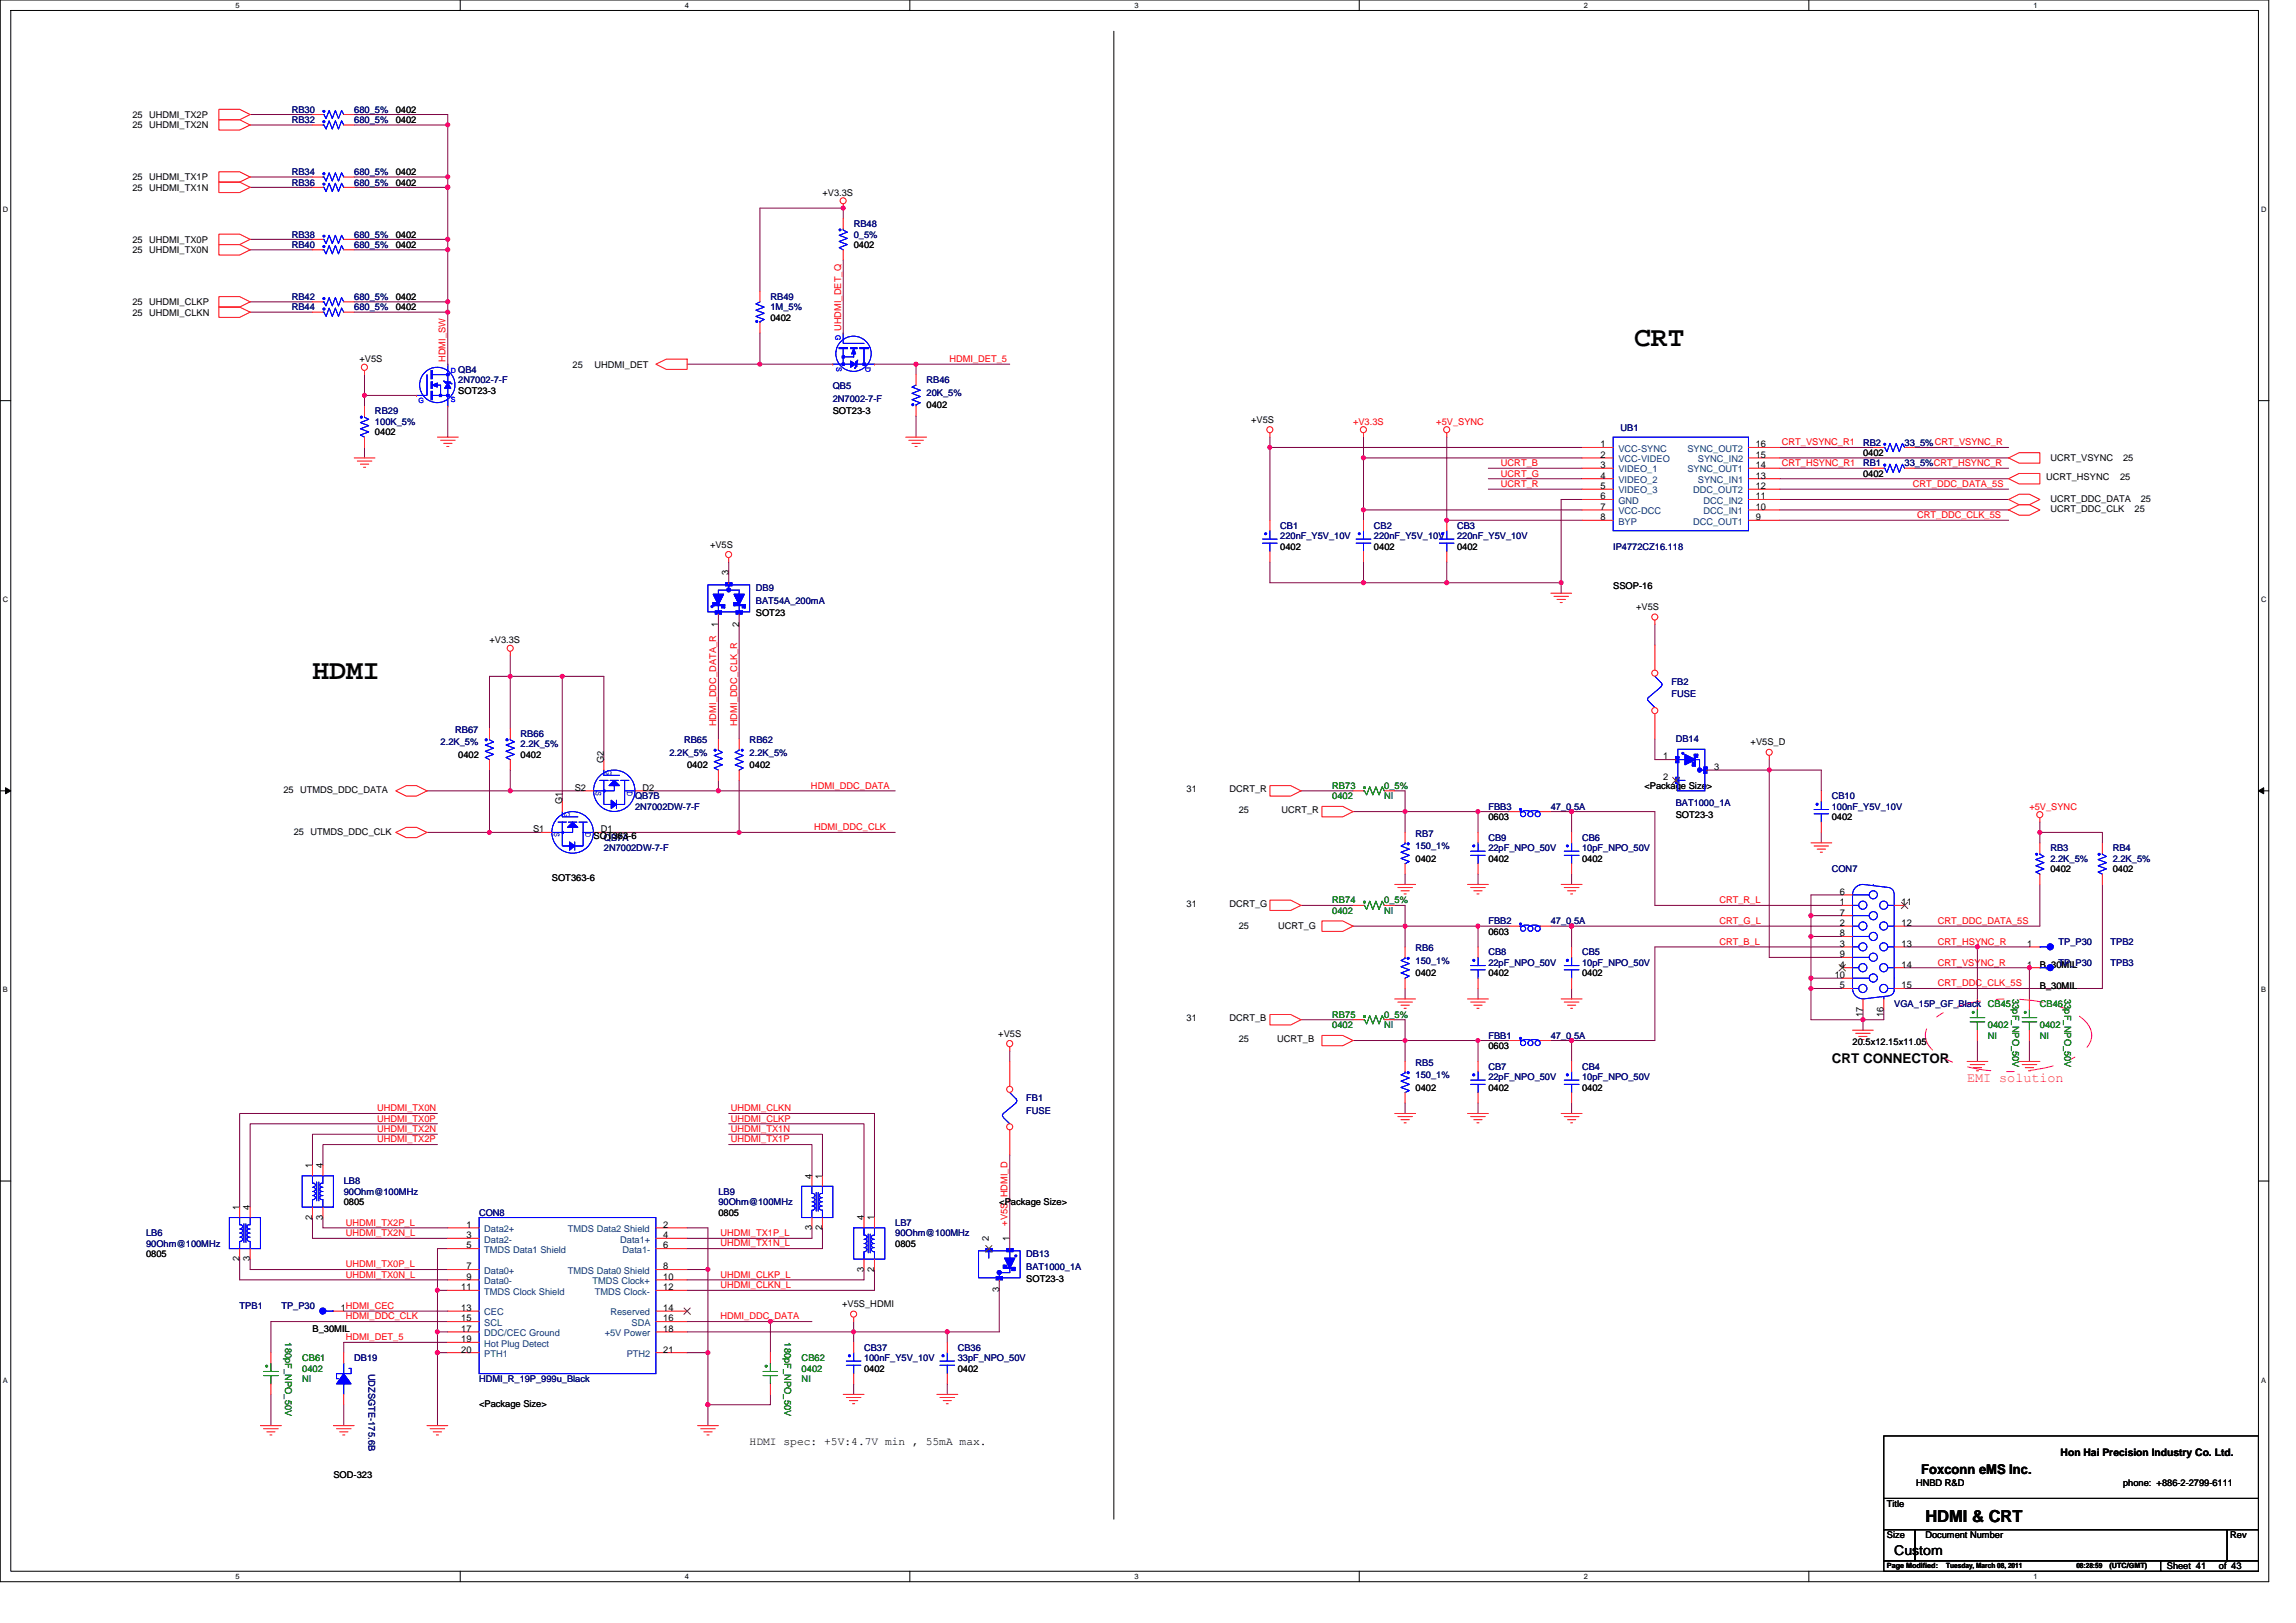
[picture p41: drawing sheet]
<svg xmlns="http://www.w3.org/2000/svg" width="297mm" height="210mm" viewBox="0 0 297 210" stroke-linecap="round" stroke-linejoin="round" font-family="sans-serif">
<defs><g id="words">
<g font-size="3.6">
<text x="211.4" y="44.8">CRT</text>
<text x="40.4" y="87.8">HDMI</text>
</g>
<text font-size="2.1" x="249.1" y="196.9">HDMI &amp; CRT</text>
<g font-size="1.7">
<text x="237" y="137.6">CRT CONNECTOR</text>
<text x="248.6" y="190.8">Foxconn eMS Inc.</text>
<text x="245.1" y="201.2">Custom</text>
</g>
<text font-size="1.7" fill="#ff0080" x="254.5" y="140">EMI solution</text>
<text font-size="1.5" x="97" y="186.9">HDMI spec: +5V:4.7V min , 55mA max.</text>
<text font-size="1.3" x="266.6" y="188.4">Hon Hai Precision Industry Co. Ltd.</text>
<g font-size="1.2">
<text x="17.1" y="15.2">25 UHDMI_TX2P</text>
<text x="17.1" y="16.6">25 UHDMI_TX2N</text>
<text x="51.2" y="14.6">0402</text>
<text x="51.2" y="15.9">0402</text>
<text x="17.1" y="23.3">25 UHDMI_TX1P</text>
<text x="51.2" y="22.6">0402</text>
<text x="17.1" y="24.7">25 UHDMI_TX1N</text>
<text x="51.2" y="24">0402</text>
<text x="106.4" y="25.3">+V3.3S</text>
<text x="17.1" y="31.4">25 UHDMI_TX0P</text>
<text x="17.1" y="32.7">25 UHDMI_TX0N</text>
<text x="51.2" y="32.1">0402</text>
<text x="51.2" y="30.7">0402</text>
<text x="110.4" y="32.1">0402</text>
<text x="17.1" y="39.5">25 UHDMI_CLKP</text>
<text x="17.1" y="40.8">25 UHDMI_CLKN</text>
<text x="51.2" y="38.8">0402</text>
<text x="51.2" y="40.2">0402</text>
<text x="99.7" y="41.5">0402</text>
<text x="46.5" y="46.9">+V5S</text>
<text x="74.1" y="47.6">25</text>
<text x="76.9" y="47.6">UHDMI_DET</text>
<text x="59.3" y="50.9">SOT23-3</text>
<text x="107.7" y="53.6">SOT23-3</text>
<text x="119.9" y="52.8">0402</text>
<text x="48.5" y="56.3">0402</text>
<text x="161.9" y="54.7">+V5S</text>
<text x="207.1" y="57.9">1</text>
<text x="207.1" y="59.2">2</text>
<text x="227.2" y="59.2">15</text>
<text x="227.2" y="57.9">16</text>
<text x="241" y="59">0402</text>
<text x="265.3" y="59.7">UCRT_VSYNC</text>
<text x="274.7" y="59.7">25</text>
<text x="207.1" y="60.6">3</text>
<text x="207.1" y="61.9">4</text>
<text x="207.1" y="63.3">5</text>
<text x="207.1" y="66">7</text>
<text x="207.1" y="64.6">6</text>
<text x="227.2" y="61.9">13</text>
<text x="227.2" y="60.6">14</text>
<text x="227.2" y="63.3">12</text>
<text x="227.2" y="66">10</text>
<text x="227.2" y="64.6">11</text>
<text x="241" y="61.7">0402</text>
<text x="264.7" y="62.1">UCRT_HSYNC</text>
<text x="265.3" y="64.9">UCRT_DDC_DATA</text>
<text x="274.3" y="62.1">25</text>
<text x="277" y="64.9">25</text>
<text x="91.9" y="70.8">+V5S</text>
<text x="165.6" y="71.1">0402</text>
<text x="177.8" y="71.1">0402</text>
<text x="188.5" y="71.1">0402</text>
<text x="207.1" y="67.3">8</text>
<text x="227.2" y="67.3">9</text>
<text x="265.3" y="66.3">UCRT_DDC_CLK</text>
<text x="276.2" y="66.3">25</text>
<text x="94.3" y="74.4" transform="rotate(-90 94.3 74.4)">3</text>
<text x="208.7" y="76.2">SSOP-16</text>
<text x="63.3" y="83.2">+V3.3S</text>
<text x="92.9" y="81.1" transform="rotate(-90 92.9 81.1)">1</text>
<text x="95.6" y="81.1" transform="rotate(-90 95.6 81.1)">2</text>
<text x="97.8" y="79.7">SOT23</text>
<text x="211.7" y="78.9">+V5S</text>
<text x="59.3" y="98">0402</text>
<text x="67.3" y="98">0402</text>
<text x="78.1" y="98.7" transform="rotate(-90 78.1 98.7)">G2</text>
<text x="88.9" y="99.4">0402</text>
<text x="97" y="99.4">0402</text>
<text x="215.2" y="98.3">1</text>
<text x="215.2" y="100.9">2</text>
<text x="221.8" y="99.6">3</text>
<text x="226.5" y="96.4">+V5S_D</text>
<text x="36.7" y="102.6">25 UTMDS_DDC_DATA</text>
<text x="38" y="108">25 UTMDS_DDC_CLK</text>
<text x="69" y="107.7">S1</text>
<text x="72.7" y="104.1" transform="rotate(-90 72.7 104.1)">G1</text>
<text x="74.4" y="102.3">S2</text>
<text x="77.7" y="107.7">D1</text>
<text x="83.1" y="102.3">D2</text>
<text x="153.5" y="102.5">31</text>
<text x="159" y="102.5">DCRT_R</text>
<text x="160.2" y="105.2">25</text>
<text x="165.8" y="105.2">UCRT_R</text>
<text x="192.5" y="106.1">0603</text>
<text x="212.7" y="102.1">&lt;Package Size&gt;</text>
<text x="216.8" y="105.8">SOT23-3</text>
<text x="237" y="106.1">0402</text>
<text x="71.4" y="113.9">SOT363-6</text>
<text x="76.8" y="108.5">SOT363-6</text>
<text x="183.1" y="111.5">0402</text>
<text x="192.5" y="111.5">0402</text>
<text x="204.7" y="111.5">0402</text>
<text x="265.3" y="112.8">0402</text>
<text x="273.3" y="112.8">0402</text>
<text x="153.5" y="117.3">31</text>
<text x="159" y="117.3">DCRT_G</text>
<text x="238" y="117.1">1</text>
<text x="238" y="115.8">6</text>
<text x="238" y="119.8">2</text>
<text x="238" y="118.4">7</text>
<text x="246" y="117.1">11</text>
<text x="246" y="119.8">12</text>
<text x="160.2" y="120.2">25</text>
<text x="165.4" y="120.2">UCRT_G</text>
<text x="192.5" y="120.9">0603</text>
<text x="238" y="122.5">3</text>
<text x="238" y="121.1">8</text>
<text x="238" y="125.2">4</text>
<text x="238" y="123.8">9</text>
<text x="246" y="122.5">13</text>
<text x="246" y="125.2">14</text>
<text x="262.3" y="122.5">1</text>
<text x="262.3" y="125.2">1</text>
<text x="263.9" y="125.2">B_30MIL</text>
<text x="183.1" y="126.3">0402</text>
<text x="192.5" y="126.3">0402</text>
<text x="204.7" y="126.3">0402</text>
<text x="237.4" y="126.5">10</text>
<text x="238" y="127.9">5</text>
<text x="241" y="131.6" transform="rotate(-90 241 131.6)">17</text>
<text x="243.7" y="131.6" transform="rotate(-90 243.7 131.6)">16</text>
<text x="246" y="127.9">15</text>
<text x="263.9" y="127.9">B_30MIL</text>
<text x="129.2" y="134.1">+V5S</text>
<text x="153.5" y="132.1">31</text>
<text x="159" y="132.1">DCRT_B</text>
<text x="160.2" y="134.8">25</text>
<text x="165.2" y="134.8">UCRT_B</text>
<text x="192.5" y="135.7">0603</text>
<text x="239.7" y="135.2">20.5x12.15x11.05</text>
<text x="183.1" y="141.1">0402</text>
<text x="192.5" y="141.1">0402</text>
<text x="204.7" y="141.1">0402</text>
<text x="40.4" y="151.2" transform="rotate(-90 40.4 151.2)">1</text>
<text x="41.8" y="151.2" transform="rotate(-90 41.8 151.2)">4</text>
<text x="44.5" y="155.9">0805</text>
<text x="105" y="152.5" transform="rotate(-90 105 152.5)">4</text>
<text x="106.4" y="152.5" transform="rotate(-90 106.4 152.5)">1</text>
<text x="129.3" y="155.9">&lt;Package Size&gt;</text>
<text x="31" y="156.6" transform="rotate(-90 31 156.6)">1</text>
<text x="32.3" y="156.6" transform="rotate(-90 32.3 156.6)">4</text>
<text x="40.4" y="157.8" transform="rotate(-90 40.4 157.8)">2</text>
<text x="41.8" y="157.8" transform="rotate(-90 41.8 157.8)">3</text>
<text x="60.3" y="158.8">1</text>
<text x="60.3" y="160.2">3</text>
<text x="60.3" y="161.5">5</text>
<text x="85.8" y="158.8">2</text>
<text x="85.8" y="161.5">6</text>
<text x="85.8" y="160.2">4</text>
<text x="92.9" y="157.3">0805</text>
<text x="105" y="159.2" transform="rotate(-90 105 159.2)">3</text>
<text x="106.4" y="159.2" transform="rotate(-90 106.4 159.2)">2</text>
<text x="111.8" y="157.9" transform="rotate(-90 111.8 157.9)">4</text>
<text x="113.1" y="157.9" transform="rotate(-90 113.1 157.9)">1</text>
<text x="115.8" y="161.3">0805</text>
<text x="127.9" y="160.6" transform="rotate(-90 127.9 160.6)">2</text>
<text x="130.6" y="160.6" transform="rotate(-90 130.6 160.6)">1</text>
<text x="18.9" y="162.6">0805</text>
<text x="31" y="163.2" transform="rotate(-90 31 163.2)">2</text>
<text x="32.3" y="163.2" transform="rotate(-90 32.3 163.2)">3</text>
<text x="59.7" y="166.9">11</text>
<text x="60.3" y="164.2">7</text>
<text x="60.3" y="165.6">9</text>
<text x="85.8" y="164.2">8</text>
<text x="85.8" y="166.9">12</text>
<text x="85.8" y="165.6">10</text>
<text x="111.8" y="164.5" transform="rotate(-90 111.8 164.5)">3</text>
<text x="113.1" y="164.5" transform="rotate(-90 113.1 164.5)">2</text>
<text x="129.3" y="167.2" transform="rotate(-90 129.3 167.2)">3</text>
<text x="132.8" y="165.9">SOT23-3</text>
<text x="40.4" y="172.3">B_30MIL</text>
<text x="44.1" y="169.6">1HDMI_CEC</text>
<text x="59.7" y="171">15</text>
<text x="59.7" y="173.7">19</text>
<text x="59.7" y="172.3">17</text>
<text x="59.7" y="169.6">13</text>
<text x="85.8" y="171">16</text>
<text x="85.8" y="169.6">14</text>
<text x="85.8" y="172.3">18</text>
<text x="109" y="169.1">+V5S_HDMI</text>
<text x="59.7" y="175">20</text>
<text x="85.8" y="175">21</text>
<text x="111.8" y="177.5">0402</text>
<text x="123.9" y="177.5">0402</text>
<text x="62" y="182">&lt;Package Size&gt;</text>
<text x="43.1" y="191.2">SOD-323</text>
<text x="244.1" y="195">Title</text>
<text x="247.9" y="192.3">HNBD R&amp;D</text>
<text x="274.7" y="192.3">phone: +886-2-2799-6111</text>
<text x="244.1" y="199">Size</text>
<text x="249.1" y="199">Document Number</text>
<text x="280.3" y="203">Sheet 41</text>
<text x="287.1" y="203">of 43</text>
<text x="288.5" y="199">Rev</text>
</g>
<g font-size="1.2" fill="#000080">
<text x="37.7" y="14.6">RB30</text>
<text x="37.7" y="15.9">RB32</text>
<text x="45.8" y="14.6">680_5%</text>
<text x="45.8" y="15.9">680_5%</text>
<text x="37.7" y="22.6">RB34</text>
<text x="45.8" y="22.6">680_5%</text>
<text x="37.7" y="24">RB36</text>
<text x="45.8" y="24">680_5%</text>
<text x="110.4" y="29.4">RB48</text>
<text x="37.7" y="32.1">RB40</text>
<text x="37.7" y="30.7">RB38</text>
<text x="45.8" y="32.1">680_5%</text>
<text x="45.8" y="30.7">680_5%</text>
<text x="110.4" y="30.7">0_5%</text>
<text x="37.7" y="38.8">RB42</text>
<text x="37.7" y="40.2">RB44</text>
<text x="45.8" y="38.8">680_5%</text>
<text x="45.8" y="40.2">680_5%</text>
<text x="99.7" y="38.8">RB49</text>
<text x="99.7" y="40.2">1M_5%</text>
<text x="48.5" y="53.6">RB29</text>
<text x="59.3" y="48.2">QB4</text>
<text x="59.3" y="49.6">2N7002-7-F</text>
<text x="107.7" y="50.4">QB5</text>
<text x="107.7" y="52">2N7002-7-F</text>
<text x="119.9" y="49.6">RB46</text>
<text x="119.9" y="51.2">20K_5%</text>
<text x="48.5" y="54.9">100K_5%</text>
<text x="209.7" y="55.8">UB1</text>
<text x="241" y="57.7">RB2</text>
<text x="246.4" y="57.7">33_5%CRT_VSYNC_R</text>
<text x="241" y="60.3">RB1</text>
<text x="246.4" y="60.3">33_5%CRT_HSYNC_R</text>
<text x="165.6" y="68.4">CB1</text>
<text x="165.6" y="69.8">220nF_Y5V_10V</text>
<text x="177.8" y="68.4">CB2</text>
<text x="177.8" y="69.8">220nF_Y5V_10V</text>
<text x="188.5" y="68.4">CB3</text>
<text x="188.5" y="69.8">220nF_Y5V_10V</text>
<text x="208.7" y="71.1">IP4772CZ16.118</text>
<text x="97.8" y="76.5">DB9</text>
<text x="97.8" y="78.1">BAT54A_200mA</text>
<text x="216.3" y="88.6">FB2</text>
<text x="58.9" y="94.8">RB67</text>
<text x="67.3" y="95.3">RB66</text>
<text x="216.3" y="90.2">FUSE</text>
<text x="57" y="96.4">2.2K_5%</text>
<text x="67.3" y="96.7">2.2K_5%</text>
<text x="86.6" y="97.8">2.2K_5%</text>
<text x="88.5" y="96.2">RB65</text>
<text x="97" y="96.2">RB62</text>
<text x="97" y="97.8">2.2K_5%</text>
<text x="216.8" y="96">DB14</text>
<text x="82.2" y="104.8">2N7002DW-7-F</text>
<text x="82.2" y="103.4">QB7B</text>
<text x="192.5" y="104.8">FBB3</text>
<text x="200.6" y="104.8">47_0.5A</text>
<text x="216.8" y="104.2">BAT1000_1A</text>
<text x="237" y="103.4">CB10</text>
<text x="237" y="104.8">100nF_Y5V_10V</text>
<text x="78.1" y="110.2">2N7002DW-7-F</text>
<text x="78.1" y="108.8">QB7A</text>
<text x="183.1" y="108.3">RB7</text>
<text x="183.1" y="109.9">150_1%</text>
<text x="192.5" y="108.8">CB9</text>
<text x="192.5" y="110.2">22pF_NPO_50V</text>
<text x="204.7" y="108.8">CB6</text>
<text x="204.7" y="110.2">10pF_NPO_50V</text>
<text x="237" y="112.8">CON7</text>
<text x="265.3" y="110.2">RB3</text>
<text x="265.3" y="111.5">2.2K_5%</text>
<text x="273.3" y="110.2">RB4</text>
<text x="273.3" y="111.5">2.2K_5%</text>
<text x="192.5" y="119.6">FBB2</text>
<text x="200.6" y="119.6">47_0.5A</text>
<text x="183.1" y="123.1">RB6</text>
<text x="183.1" y="124.7">150_1%</text>
<text x="192.5" y="123.6">CB8</text>
<text x="192.5" y="125">22pF_NPO_50V</text>
<text x="204.7" y="123.6">CB5</text>
<text x="204.7" y="125">10pF_NPO_50V</text>
<text x="266.3" y="122.3">TP_P30</text>
<text x="266.3" y="125">TP_P30</text>
<text x="273" y="122.3">TPB2</text>
<text x="273" y="125">TPB3</text>
<text x="245.1" y="130.3">VGA_15P_GF_Black</text>
<text x="183.1" y="137.9">RB5</text>
<text x="192.5" y="134.4">FBB1</text>
<text x="200.6" y="134.4">47_0.5A</text>
<text x="132.8" y="142.5">FB1</text>
<text x="183.1" y="139.5">150_1%</text>
<text x="192.5" y="138.4">CB7</text>
<text x="192.5" y="139.8">22pF_NPO_50V</text>
<text x="204.7" y="138.4">CB4</text>
<text x="204.7" y="139.8">10pF_NPO_50V</text>
<text x="132.8" y="144.1">FUSE</text>
<text x="44.5" y="153.2">LB8</text>
<text x="44.5" y="154.6">90Ohm@100MHz</text>
<text x="92.9" y="154.6">LB9</text>
<text x="92.9" y="155.9">90Ohm@100MHz</text>
<text x="18.9" y="160">LB6</text>
<text x="18.9" y="161.3">90Ohm@100MHz</text>
<text x="62" y="157.3">CON8</text>
<text x="115.8" y="158.6">LB7</text>
<text x="115.8" y="160">90Ohm@100MHz</text>
<text x="132.8" y="162.6">DB13</text>
<text x="132.8" y="164.3">BAT1000_1A</text>
<text x="31" y="169.4">TPB1</text>
<text x="36.4" y="169.4">TP_P30</text>
<text x="45.8" y="176.1">DB19</text>
<text x="47.7" y="177.7" transform="rotate(90 47.7 177.7)">UDZSGTE-175.6B</text>
<text x="62" y="178.8">HDMI_R_19P_999u_Black</text>
<text x="111.8" y="174.8">CB37</text>
<text x="111.8" y="176.1">100nF_Y5V_10V</text>
<text x="123.9" y="174.8">CB36</text>
<text x="123.9" y="176.1">33pF_NPO_50V</text>
</g>
<g font-size="1.2" fill="#f00">
<text x="57.7" y="46.8" transform="rotate(-90 57.7 46.8)">HDMI_SW</text>
<text x="108.8" y="42.8" transform="rotate(-90 108.8 42.8)">UHDMI_DET_Q</text>
<text x="122.8" y="46.8">HDMI_DET_5</text>
<text x="175" y="54.9">+V3.3S</text>
<text x="185.8" y="54.9">+5V_SYNC</text>
<text x="230.5" y="57.6">CRT_VSYNC_R1</text>
<text x="194.2" y="63">UCRT_R</text>
<text x="194.2" y="60.3">UCRT_B</text>
<text x="194.2" y="61.7">UCRT_G</text>
<text x="230.5" y="60.3">CRT_HSYNC_R1</text>
<text x="247.5" y="63">CRT_DDC_DATA_5S</text>
<text x="248" y="67">CRT_DDC_CLK_5S</text>
<text x="92.7" y="94" transform="rotate(-90 92.7 94)">HDMI_DDC_DATA_R</text>
<text x="95.4" y="94" transform="rotate(-90 95.4 94)">HDMI_DDC_CLK_R</text>
<text x="104.9" y="102">HDMI_DDC_DATA</text>
<text x="105.3" y="107.4">HDMI_DDC_CLK</text>
<text x="262.5" y="104.8">+5V_SYNC</text>
<text x="222.4" y="116.9">CRT_R_L</text>
<text x="222.4" y="119.5">CRT_G_L</text>
<text x="250.7" y="119.5">CRT_DDC_DATA_5S</text>
<text x="222.4" y="122.2">CRT_B_L</text>
<text x="250.7" y="124.9">CRT_VSYNC_R</text>
<text x="250.7" y="122.2">CRT_HSYNC_R</text>
<text x="250.7" y="127.6">CRT_DDC_CLK_5S</text>
<text x="48.8" y="143.8">UHDMI_TX0N</text>
<text x="94.5" y="143.8">UHDMI_CLKN</text>
<text x="48.8" y="145.1">UHDMI_TX0P</text>
<text x="48.8" y="146.5">UHDMI_TX2N</text>
<text x="48.8" y="147.8">UHDMI_TX2P</text>
<text x="94.5" y="145.1">UHDMI_CLKP</text>
<text x="94.5" y="147.8">UHDMI_TX1P</text>
<text x="94.5" y="146.5">UHDMI_TX1N</text>
<text x="44.7" y="159.9">UHDMI_TX2N_L</text>
<text x="44.7" y="158.6">UHDMI_TX2P_L</text>
<text x="93.2" y="161.3">UHDMI_TX1N_L</text>
<text x="93.2" y="159.9">UHDMI_TX1P_L</text>
<text x="130.4" y="158.6" transform="rotate(-90 130.4 158.6)">+V5S_HDMI_D</text>
<text x="44.7" y="164">UHDMI_TX0P_L</text>
<text x="44.7" y="165.3">UHDMI_TX0N_L</text>
<text x="93.2" y="165.3">UHDMI_CLKP_L</text>
<text x="93.2" y="166.7">UHDMI_CLKN_L</text>
<text x="44.7" y="170.7">HDMI_DDC_CLK</text>
<text x="44.7" y="173.4">HDMI_DET_5</text>
<text x="93.2" y="170.7">HDMI_DDC_DATA</text>
</g>
<g font-size="1.2" fill="#004080">
<text x="209.4" y="58.4">VCC-SYNC</text>
<text x="209.4" y="59.8">VCC-VIDEO</text>
<text x="218.3" y="58.4">SYNC_OUT2</text>
<text x="219.7" y="59.8">SYNC_IN2</text>
<text x="209.4" y="61.1">VIDEO_1</text>
<text x="209.4" y="62.5">VIDEO_2</text>
<text x="209.4" y="63.8">VIDEO_3</text>
<text x="209.4" y="65.2">GND</text>
<text x="218.3" y="61.1">SYNC_OUT1</text>
<text x="219" y="63.8">DDC_OUT2</text>
<text x="219.7" y="62.5">SYNC_IN1</text>
<text x="220.4" y="65.2">DCC_IN2</text>
<text x="209.4" y="67.9">BYP</text>
<text x="209.4" y="66.5">VCC-DCC</text>
<text x="219" y="67.9">DCC_OUT1</text>
<text x="220.4" y="66.5">DCC_IN1</text>
<text x="62.6" y="159.4">Data2+</text>
<text x="62.6" y="160.8">Data2-</text>
<text x="73.5" y="159.4">TMDS Data2 Shield</text>
<text x="80.2" y="160.8">Data1+</text>
<text x="62.6" y="162.1">TMDS Data1 Shield</text>
<text x="62.6" y="164.8">Data0+</text>
<text x="62.6" y="166.1">Data0-</text>
<text x="62.6" y="167.5">TMDS Clock Shield</text>
<text x="73.5" y="164.8">TMDS Data0 Shield</text>
<text x="76.7" y="166.1">TMDS Clock+</text>
<text x="77" y="167.5">TMDS Clock-</text>
<text x="80.5" y="162.1">Data1-</text>
<text x="62.6" y="171.5">SCL</text>
<text x="62.6" y="172.9">DDC/CEC Ground</text>
<text x="62.6" y="170.2">CEC</text>
<text x="78.2" y="172.9">+5V Power</text>
<text x="79" y="170.2">Reserved</text>
<text x="81.7" y="171.5">SDA</text>
<text x="62.6" y="174.2">Hot Plug Detect</text>
<text x="62.6" y="175.6">PTH1</text>
<text x="81.1" y="175.6">PTH2</text>
</g>
<g font-size="1.2" fill="#00f">
<text x="78.4" y="99.6" transform="rotate(90 78.4 99.6)">G</text>
<text x="71.7" y="107.7" transform="rotate(90 71.7 107.7)">S</text>
<text x="73" y="105" transform="rotate(90 73 105)">G</text>
<text x="75.8" y="107.7" transform="rotate(90 75.8 107.7)">D</text>
<text x="77.1" y="102.3" transform="rotate(90 77.1 102.3)">S</text>
<text x="81.1" y="102.3" transform="rotate(90 81.1 102.3)">D</text>
</g>
<g font-size="1.2" fill="#008000">
<text x="172.4" y="102.1">RB73</text>
<text x="172.4" y="103.4">0402</text>
<text x="179.1" y="102.1">0_5%</text>
<text x="172.4" y="116.9">RB74</text>
<text x="172.4" y="118.2">0402</text>
<text x="179.1" y="116.9">0_5%</text>
<text x="172.4" y="131.7">RB75</text>
<text x="179.1" y="131.7">0_5%</text>
<text x="257.2" y="130.3">CB45</text>
<text x="260.4" y="129.2" transform="rotate(90 260.4 129.2)">33pF_NPO_50V</text>
<text x="263.9" y="130.3">CB46</text>
<text x="267.1" y="129.2" transform="rotate(90 267.1 129.2)">33pF_NPO_50V</text>
<text x="172.4" y="133">0402</text>
<text x="257.2" y="133">0402</text>
<text x="263.9" y="133">0402</text>
<text x="36.9" y="173.7" transform="rotate(90 36.9 173.7)">180pF_NPO_50V</text>
<text x="101.5" y="173.7" transform="rotate(90 101.5 173.7)">180pF_NPO_50V</text>
<text x="39.1" y="176.1">CB61</text>
<text x="39.1" y="177.5">0402</text>
<text x="103.7" y="176.1">CB62</text>
<text x="103.7" y="177.5">0402</text>
</g>
<g font-size="1.2" fill="#008040">
<text x="179.1" y="103.4">NI</text>
<text x="179.1" y="118.2">NI</text>
<text x="179.1" y="133">NI</text>
<text x="257.2" y="134.4">NI</text>
<text x="263.9" y="134.4">NI</text>
<text x="39.1" y="178.8">NI</text>
<text x="103.7" y="178.8">NI</text>
</g>
<g font-size="1">
<text x="30.5" y="1">5</text>
<text x="88.6" y="1">4</text>
<text x="146.8" y="1">3</text>
<text x="204.9" y="1">2</text>
<text x="263.1" y="1">1</text>
<text x=".4" y="27.4">D</text>
<text x="292.5" y="27.4">D</text>
<text x=".4" y="77.9">C</text>
<text x="292.5" y="77.9">C</text>
<text x=".4" y="128.4">B</text>
<text x="292.5" y="128.4">B</text>
<text x=".4" y="178.9">A</text>
<text x="292.5" y="178.9">A</text>
<text x="30.5" y="204.3">5</text>
<text x="88.6" y="204.3">4</text>
<text x="146.8" y="204.3">3</text>
<text x="204.9" y="204.3">2</text>
<text x="263.1" y="204.3">1</text>
</g>
<g font-size=".9" fill="#00f">
<text x="108.1" y="43.3" transform="rotate(90 108.1 43.3)">G</text>
<text x="108.2" y="47.5" transform="rotate(90 108.2 47.5)">S</text>
<text x="112" y="47.5" transform="rotate(90 112 47.5)">D</text>
<text x="54.2" y="52.2">G</text>
<text x="58.3" y="48.2">D</text>
<text x="58.3" y="52">S</text>
</g>
<g font-size=".9">
<text x="244.1" y="202.9">Page Modified:</text>
<text x="251.8" y="202.9">Tuesday, March 08, 2011</text>
<text x="268.6" y="202.9">08:28:59</text>
<text x="272.9" y="202.9">(UTC/GMT)</text>
</g>
</g></defs>
<path d="M0 0h293.5v204.6h-293.5zM1.4 1.4h290.8v201.9h-290.8z" fill="none" stroke="#000" stroke-width=".13"/>
<g fill="#fff">
<path d="M30.5 .1h.5v1.1h-.5z"/>
<path d="M30.5 203.4h.5v1.1h-.5z"/>
</g>
<path d="M59.5 0v1.4M59.5 203.3v1.3" fill="none" stroke="#000" stroke-width=".13"/>
<g fill="#fff">
<path d="M88.6 .1h.5v1.1h-.5z"/>
<path d="M88.6 203.4h.5v1.1h-.5z"/>
</g>
<path d="M117.7 0v1.4M117.7 203.3v1.3" fill="none" stroke="#000" stroke-width=".13"/>
<g fill="#fff">
<path d="M146.8 .1h.5v1.1h-.5z"/>
<path d="M146.8 203.4h.5v1.1h-.5z"/>
</g>
<path d="M175.8 0v1.4M175.8 203.3v1.3" fill="none" stroke="#000" stroke-width=".13"/>
<g fill="#fff">
<path d="M204.9 .1h.5v1.1h-.5z"/>
<path d="M204.9 203.4h.5v1.1h-.5z"/>
</g>
<path d="M234 0v1.4M234 203.3v1.3" fill="none" stroke="#000" stroke-width=".13"/>
<g fill="#fff">
<path d="M263.1 .1h.5v1.1h-.5z"/>
<path d="M263.1 203.4h.5v1.1h-.5z"/>
<path d="M.4 26.6h.7v1h-.7z"/>
<path d="M292.5 26.6h.7v1h-.7z"/>
<path d="M.4 77.1h.7v1h-.7z"/>
<path d="M292.5 77.1h.7v1h-.7z"/>
</g>
<path d="M0 51.8h1.4M292.2 51.8h1.3" fill="none" stroke="#000" stroke-width=".13"/>
<g fill="#fff">
<path d="M.4 127.6h.6v1h-.6z"/>
<path d="M292.5 127.6h.7v1h-.7z"/>
</g>
<path d="M0 102.3h1.4M292.2 102.3h1.3" fill="none" stroke="#000" stroke-width=".13"/>
<path d="M.7 101.9l.7 .4-.7 .4zM292.2 102.3l.7-.4v.8z" fill="#000" stroke="#000" stroke-width=".13"/>
<g fill="#fff">
<path d="M.4 178h.6v1.1h-.6z"/>
<path d="M292.5 178h.7v1.1h-.7z"/>
</g>
<path d="M144.1 4v192.6M0 152.8h1.4M292.2 152.8h1.3M243.7 185.8h48.5v8.1h-48.5zM243.7 193.9h48.5v4h-48.5zM243.7 197.9h4.1v4h-4.1zM247.8 197.9h40.3v4h-40.3zM288.1 197.9h4.1v4h-4.1zM243.7 201.9h35.8v1.4h-35.8zM279.5 201.9h12.7v1.4h-12.7z" fill="none" stroke="#000" stroke-width=".13"/>
<g fill="none" stroke="#800040" stroke-width=".13">
<path d="M32.4 14.8h8M32.4 16.2h8M45.8 14.8h12.1v1.4M45.8 16.2h12.1M57.9 16.2v6.7M32.4 24.2h8M32.4 22.9h8M32.4 31h8M32.4 32.3h8M32.4 39.1h8M45.8 31h12.1M45.8 32.3h12.1"/>
<path d="M45.8 39.1h12.1M45.8 22.9h12.1M45.8 24.2h12.1M57.9 32.3v6.8M57.9 22.9v1.3M57.9 24.2v6.8M57.9 31v1.3M57.9 39.1v1.3M109.1 28.3v-1.4h-10.8v10.8M109.1 33.7v9.4M32.4 40.4h8M45.8 40.4h12.1"/>
<path d="M47.2 51.2h6.7M47.2 48.5v2.7M47.2 57.9v1.3M47.2 51.2v1.3M57.9 40.4v6.7M57.9 52.5v4.1M88.9 47.1h9.4M98.3 43.1v4M98.3 47.1h9.4M113.1 47.1h5.4v1.4M118.5 53.8v2.8M118.5 47.1h12.1"/>
<path d="M164.3 57.9h40.4M164.3 56.6v1.3M164.3 57.9v9.4M176.4 56.6v2.6M176.4 59.2v6.8M176.4 59.2h28.3M187.2 56.6v10.7h17.5M230.2 59.2h29.7M230.2 57.9h12.2M247.8 57.9h12.1M92.9 79.4v16.2M94.3 72.7v2.7"/>
<path d="M95.6 79.4v16.2M164.3 72.7v2.7h12.1M176.4 66h28.3M176.4 75.4h10.8M176.4 72.7v2.7M176.4 66v1.3M187.2 72.7v2.7M187.2 75.4h14.8M192.5 63.3h12.2M192.5 60.6h12.2M192.5 61.9h12.2M202 75.4v1.4"/>
<path d="M204.7 64.6h-2.7v10.8M230.2 67.3h29.7M230.2 63.3h29.7M230.2 61.9h29.7M230.2 64.6h29.7M230.2 66h29.7M230.2 60.6h12.2M247.8 60.6h12.1M63.3 94.2v-6.7h2.7v6.7M63.3 99.6v8.1M66 84.8v2.7h6.7M66 99.6v2.7"/>
<path d="M72.7 87.5v16.2M72.7 87.5h5.4v10.8M214.1 80.8v2.7M214.1 95.6v2.7h2.7M220.8 99.6h8.1M228.9 99.6v24.3h9.4M228.9 98.3v1.3M228.9 99.6h6.7v2.7M55.2 102.3h10.8M55.2 107.7h8.1M63.3 107.7h6.8M66 102.3h9.4"/>
<path d="M78.1 107.7h17.5M83.5 102.3h9.4M92.9 102.3h22.9M92.9 101v1.3M95.6 107.7h20.2M95.6 101v6.7M168.3 117.1h6.7M168.3 102.3h6.7M175 105h6.8M175 119.8h6.8v2.7M180.4 117.1h1.4v2.7h9.4v2.7M180.4 102.3h1.4v2.7"/>
<path d="M181.8 105v2.7M181.8 113.1v1.3M181.8 105h9.4v2.7M191.2 105h4M191.2 113.1v1.3M191.2 119.8h4M200.6 105h2.7M200.6 119.8h2.7M203.3 105h10.8v12.1h24.2M203.3 119.8h35M203.3 113.1v1.3M203.3 105v2.7"/>
<path d="M203.3 119.8v2.7M234.3 118.5v2.7M234.3 118.5h4M235.6 107.7v1.4M238.3 115.8h-4v2.7M263.9 107.7h8.1v1.4M263.9 114.4v5.4h-17.5M263.9 107.7v1.4M263.9 106.4v1.3M272 114.4v13.5h-25.6M130.6 136v1.3M168.3 131.9h6.7"/>
<path d="M175 134.6h6.8M180.4 131.9h1.4v2.7M181.8 134.6v2.7M181.8 134.6h9.4v2.7M181.8 127.9v1.3M191.2 134.6h4M191.2 127.9v1.3M200.6 134.6h2.7M203.3 134.6v2.7M203.3 127.9v1.3M234.3 121.2v5.4h4M234.3 127.9v4h6.7v1.4"/>
<path d="M234.3 121.2h4M234.3 126.6v1.3h4M238.3 122.5h-24.2v12.1h-10.8M241 130.6v1.3h2.7v-1.3M246.4 125.2h16.1v4M246.4 122.5h9.4v6.7M255.8 134.6v2.7M255.8 122.5h6.7M262.5 134.6v2.7M40.4 157.5v2.7h17.5M41.8 157.5v1.4h16.1M56.6 145.4h-24.2v10.8"/>
<path d="M56.6 148.1h-14.8v2.7M56.6 146.7h-16.2v4.1M56.6 144.1h-25.6v12.1M88.9 158.9h2.7v5.4M94.3 146.7h12.1v5.4M94.3 148.1h10.7v4M94.3 144.1h18.8v13.4M94.3 145.4h17.5v12.1M105 158.9v1.3h-16.1M106.4 158.9v2.6h-17.5M130.6 149.4v12.1M181.8 142.7v1.4"/>
<path d="M191.2 142.7v1.4M203.3 142.7v1.4M31 162.9v2.7h26.9M32.4 162.9v1.4h25.5M44.5 169.6h13.4M56.6 166.9h1.3M56.6 172.3h1.3M56.6 175h1.3M56.6 172.3v2.7M56.6 166.9v5.4M56.6 175v9.4M57.9 171h-22.9v4"/>
<path d="M57.9 161.5h-1.3v5.4M57.9 173.7h-13.4v1.3M88.9 175h2.7M88.9 164.3h2.7M88.9 171h10.8v4M88.9 172.3h21.5M91.6 175v6.7M91.6 164.3v10.7M99.7 171h5.3M110.4 172.3v1.4M110.4 172.3h12.2M110.4 179v1.4"/>
<path d="M110.4 171v1.3M111.8 164.3v1.3h-22.9M113.1 164.3v2.6h-24.2M122.6 179v1.4M122.6 172.3v1.4M129.3 165.6v6.7h-6.7M35 180.4v4M44.5 181.7v2.7M91.6 181.7v2.7M99.7 180.4v1.3h-8.1"/>
</g>
<g fill="#f0f" stroke="#f0f" stroke-width=".13">
<circle cx="203.3" cy="119.8" r=".27"/>
<circle cx="228.9" cy="99.6" r=".26"/>
<circle cx="203.3" cy="105" r=".27"/>
<circle cx="203.3" cy="134.6" r=".26"/>
<circle cx="191.2" cy="105" r=".26"/>
<circle cx="181.8" cy="105" r=".26"/>
<circle cx="191.2" cy="119.8" r=".26"/>
<circle cx="181.8" cy="119.8" r=".26"/>
<circle cx="191.2" cy="134.6" r=".25"/>
<circle cx="181.8" cy="134.6" r=".25"/>
<circle cx="241" cy="131.9" r=".27"/>
<circle cx="234.3" cy="118.5" r=".27"/>
<circle cx="234.3" cy="126.5" r=".27"/>
<circle cx="234.3" cy="127.9" r=".26"/>
<circle cx="164.3" cy="57.9" r=".26"/>
<circle cx="176.4" cy="59.2" r=".27"/>
<circle cx="202" cy="75.4" r=".26"/>
<circle cx="187.2" cy="75.4" r=".27"/>
<circle cx="176.4" cy="75.4" r=".27"/>
<circle cx="187.2" cy="67.3" r=".26"/>
<circle cx="263.9" cy="107.7" r=".26"/>
<circle cx="234.3" cy="121.2" r=".26"/>
<circle cx="255.8" cy="122.5" r=".26"/>
<circle cx="262.5" cy="125.2" r=".26"/>
<circle cx="122.5" cy="172.3" r=".27"/>
<circle cx="110.4" cy="172.3" r=".26"/>
<circle cx="56.6" cy="175" r=".25"/>
<circle cx="56.6" cy="172.3" r=".26"/>
<circle cx="91.6" cy="181.7" r=".26"/>
<circle cx="91.6" cy="175" r=".26"/>
<circle cx="99.7" cy="171" r=".26"/>
<circle cx="57.9" cy="40.4" r=".26"/>
<circle cx="57.9" cy="32.3" r=".27"/>
<circle cx="57.9" cy="22.9" r=".26"/>
<circle cx="57.9" cy="16.2" r=".26"/>
<circle cx="47.1" cy="51.1" r=".26"/>
<circle cx="57.9" cy="24.2" r=".27"/>
<circle cx="56.6" cy="166.9" r=".26"/>
<circle cx="91.6" cy="164.2" r=".26"/>
<circle cx="57.9" cy="31" r=".27"/>
<circle cx="57.9" cy="39" r=".27"/>
<circle cx="176.4" cy="66" r=".27"/>
<circle cx="66" cy="87.5" r=".26"/>
<circle cx="95.6" cy="107.7" r=".26"/>
<circle cx="92.9" cy="102.3" r=".27"/>
<circle cx="66" cy="102.3" r=".27"/>
<circle cx="63.3" cy="107.7" r=".25"/>
<circle cx="72.7" cy="87.5" r=".26"/>
<circle cx="109.1" cy="26.9" r=".26"/>
<circle cx="98.3" cy="47.1" r=".26"/>
<circle cx="118.5" cy="47.1" r=".26"/>
</g>
<g fill="none" stroke="#f00" stroke-width=".13">
<path d="M28.3 14.1h2.7l1.4 .7-1.4 .7h-2.7zM28.3 15.5h2.7l1.4 .7-1.4 .6h-2.7zM28.3 22.2h2.7l1.4 .7-1.4 .7h-2.7zM28.3 23.6h2.7l1.4 .6-1.4 .7h-2.7zM28.3 30.3h2.7l1.4 .7-1.4 .6h-2.7zM28.3 31.6h2.7l1.4 .7-1.4 .7h-2.7zM28.3 38.4h2.7l1.4 .7-1.4 .6h-2.7zM28.3 39.7h2.7l1.4 .7-1.4 .7h-2.7zM109.1 26.4v.5M45.8 59.2h2.7M46.2 59.6h1.9M47.2 47.9v.6"/>
<path d="M56.6 56.6h2.7M57 57h1.9M57.4 57.4h1.1M57.8 57.8h.3M84.9 47.1l1.3-.6h2.7v1.3h-2.7zM117.2 56.6h2.7M117.6 57h1.9M118 57.4h1.1M118.4 57.8h.3M164.3 56v.6M176.4 56v.6M187.2 56v.6"/>
<path d="M242.4 57.9h1.3M246.4 57.9h1.4M259.9 59.2l1.3-.6h2.7v1.3h-2.7zM46.6 60h1.1M47 60.5h.3M94.3 72.2v.5M200.6 76.8h2.7M201 77.2h1.9M201.4 77.6h1.1M201.8 78h.3M259.9 61.9l1.3-.6h2.7v1.3h-2.7zM259.9 66l1.3-.7h1.3l1.4 .7-1.4 .7h-1.3z"/>
<path d="M259.9 64.6l1.3-.7h1.3l1.4 .7-1.4 .7h-1.3zM66 84.3v.5M214.1 80.2v.6M228.9 97.7v.6M51.2 102.3l1.4-.7h1.3l1.3 .7-1.3 .7h-1.3zM51.2 107.7l1.4-.7h1.3l1.3 .7-1.3 .7h-1.3zM164.3 101.6h2.7l1.3 .7-1.3 .7h-2.7zM164.3 116.5h2.7l1.3 .6-1.3 .7h-2.7zM171 104.3h2.7l1.3 .7-1.3 .7h-2.7zM171 119.1h2.7l1.3 .7-1.3 .7h-2.7zM180.4 114.4h2.7M180.8 114.8h1.9"/>
<path d="M181.2 115.3h1.1M181.6 115.7h.3M189.9 114.4h2.6M190.3 114.8h1.8M190.7 115.3h1M191.1 115.7h.2M202 114.4h2.7M202.4 114.8h1.9M202.8 115.3h1.1M203.2 115.7h.3M234.3 109.1h2.7M234.7 109.5h1.9"/>
<path d="M235.1 109.9h1.1M235.5 110.3h.3M263.9 105.8v.6M130.6 135.4v.6M164.3 131.3h2.7l1.3 .6-1.3 .7h-2.7zM171 134h2.7l1.3 .6-1.3 .7h-2.7zM180.4 129.2h2.7M180.8 129.6h1.9M181.2 130h1.1M181.6 130.5h.3M189.9 129.2h2.6M190.3 129.6h1.8"/>
<path d="M190.7 130h1M191.1 130.5h.2M202 129.2h2.7M202.4 129.6h1.9M202.8 130h1.1M203.2 130.5h.3M239.7 133.3h2.7M240.1 133.7h1.9M240.5 134.1h1.1M240.9 134.5h.2M254.5 137.3h2.7M254.9 137.7h1.9"/>
<path d="M255.3 138.1h1.1M255.7 138.5h.3M261.2 137.3h2.7M261.6 137.7h1.9M262 138.1h1.1M262.4 138.5h.3M180.4 144.1h2.7M180.8 144.5h1.9M181.2 144.9h1.1M181.6 145.3h.3M189.9 144.1h2.6M190.3 144.5h1.8"/>
<path d="M190.7 144.9h1M191.1 145.3h.2M202 144.1h2.7M202.4 144.5h1.9M202.8 144.9h1.1M203.2 145.3h.3M110.4 170.4v.6M33.7 184.4h2.7M34.1 184.8h1.9M34.5 185.3h1.1M34.9 185.7h.3M43.1 184.4h2.7"/>
<path d="M43.5 184.8h1.9M43.9 185.3h1.1M44.3 185.7h.3M55.2 184.4h2.7M55.6 184.8h1.9M56 185.3h1.1M56.4 185.7h.3M90.3 184.4h2.6M90.7 184.8h1.8M91.1 185.3h1M91.5 185.7h.2M109.1 180.4h2.7"/>
<path d="M109.5 180.8h1.9M109.9 181.2h1.1M110.3 181.6h.3M121.2 180.4h2.7M121.6 180.8h1.9M122 181.2h1.1M122.4 181.6h.3"/>
<circle cx="109.1" cy="26" r=".39"/>
<circle cx="47.1" cy="47.5" r=".4"/>
<circle cx="164.3" cy="55.6" r=".39"/>
<circle cx="176.4" cy="55.6" r=".39"/>
<circle cx="187.2" cy="55.6" r=".39"/>
<circle cx="94.3" cy="71.7" r=".39"/>
<circle cx="214.1" cy="79.8" r=".39"/>
<circle cx="66" cy="83.9" r=".39"/>
<circle cx="228.9" cy="97.3" r=".39"/>
<circle cx="263.9" cy="105.4" r=".39"/>
<circle cx="130.6" cy="135" r=".4"/>
<circle cx="110.4" cy="170" r=".39"/>
</g>
<path d="M249.9 132.1a10.9 10.9 0 0 1 5.7-2.5 22.2 22.2 0 0 1 11.9 1 5.4 5.4 0 0 1 3 2.7 2.42 2.42 0 0 1-.7 2.5 11 11 0 0 1-5.8 2.5 22 22 0 0 1-11.8-1 5.4 5.4 0 0 1-3-2.7 2.43 2.43 0 0 1 .7-2.5z" fill="none" stroke="#ff0080" stroke-width=".13" stroke-dasharray="3 2 1 2"/>
<path d="M243.7 57.9h.1l.3 .5 .4-1 .4 1 .4-1 .4 1 .4-1 .3 .5M129.8 144.6l.8 .8M129.8 144.1l-.1 .2 .1 .2M130.6 141.4l.8 .8M131.4 142.7l-1.6 1.4M131.4 142.1a.38 .38 0 0 1 0 .6" fill="none" stroke="#00f" stroke-width=".13"/>
<g fill="#00f" stroke="#00f" stroke-width=".13">
<path d="M243.7 57.4h.2v.2h-.2z" fill-rule="evenodd"/>
<path d="M243.7 57.4h.2v.2h-.2z" fill-rule="evenodd"/>
</g>
<circle cx="130.6" cy="140.9" r=".39" fill="#fff" stroke="#f00" stroke-width=".13"/>
<path d="M130.6 137.3v3.2" fill="none" stroke="#f00" stroke-width=".13"/>
<circle cx="130.6" cy="145.8" r=".39" fill="#fff" stroke="#f00" stroke-width=".13"/>
<path d="M255.8 129.2v1.4M255.8 133.3v1.3M130.6 146.2v3.2" fill="none" stroke="#f00" stroke-width=".13"/>
<path d="M254.9 132.2h1.9M254.9 131.7h1.9M255.8 132.2v1.1M255.8 130.6v1.1" fill="none" stroke="#008000" stroke-width=".13"/>
<g fill="#008000" stroke="#008000" stroke-width=".13">
<path d="M255.2 130.9h.2v.2h-.2z" fill-rule="evenodd"/>
<path d="M255.2 130.9h.2v.2h-.2z" fill-rule="evenodd"/>
</g>
<path d="M213.3 90.7l.8 .8M213.3 90.2l-.2 .3 .2 .2M214.1 87.5l.8 .8M214.9 88.3a.44 .44 0 0 1 0 .6l-1.6 1.3" fill="none" stroke="#00f" stroke-width=".13"/>
<circle cx="214.1" cy="87.1" r=".39" fill="#fff" stroke="#f00" stroke-width=".13"/>
<path d="M214.1 83.5v3.2" fill="none" stroke="#f00" stroke-width=".13"/>
<circle cx="214.1" cy="91.9" r=".39" fill="#fff" stroke="#f00" stroke-width=".13"/>
<g fill="none" stroke="#f00" stroke-width=".13">
<path d="M40.4 14.8h1.4M40.4 16.2h1.4M44.5 14.8h1.3M44.5 16.2h1.3M40.4 39.1h1.4M40.4 32.3h1.4M40.4 24.2h1.4M40.4 31h1.4M40.4 22.9h1.4M44.5 39.1h1.3M44.5 32.3h1.3M44.5 24.2h1.3"/>
<path d="M44.5 31h1.3M44.5 22.9h1.3M98.3 37.7v1.4M109.1 28.3v1.3M109.1 32.3v1.4M40.4 40.4h1.4M44.5 40.4h1.3M47.2 52.5v1.3M47.2 56.6v1.3M53.9 51.2h.1M57.9 52.5h.1M57.9 47.1h.1"/>
<path d="M98.3 41.7v1.4M107.7 47.1h.1M109.1 43.1h.1M113.1 47.1h.1M118.5 48.5v1.3M118.5 52.5v1.3M204.7 57.9h4M204.7 59.2h4M226.2 57.9h4M226.2 59.2h4M92.9 79.4h.1M94.3 75.4h.1"/>
<path d="M95.6 79.4h.1M164.3 67.3v1.4M164.3 71.4v1.3M176.4 67.3v1.4M176.4 71.4v1.3M187.2 67.3v1.4M187.2 71.4v1.3M204.7 60.6h4M204.7 61.9h4M204.7 63.3h4M204.7 66h4M204.7 67.3h4"/>
<path d="M204.7 64.6h4M226.2 60.6h4M226.2 61.9h4M226.2 63.3h4M226.2 66h4M226.2 67.3h4M226.2 64.6h4M242.4 60.6h1.3M246.4 60.6h1.4M63.3 94.2v1.4M63.3 98.3v1.3M66 94.2v1.4"/>
<path d="M66 98.3v1.3M78.1 98.3v1.3M92.9 95.6v1.3M92.9 99.6v1.4M95.6 95.6v1.3M95.6 99.6v1.4M214.1 92.4v3.2M216.8 98.3h.1M220.8 99.6h.1M70.1 107.7h1.3M72.7 103.7v1.3M75.4 102.3h1.4"/>
<path d="M76.8 107.7h1.3M82.2 102.3h1.3M175 102.3h1.4M175 117.1h1.4M179.1 102.3h1.3M179.1 117.1h1.3M181.8 107.7v1.4M181.8 111.7v1.4M191.2 107.7v1.4M191.2 111.7v1.4M195.2 105h1.4M195.2 119.8h1.4"/>
<path d="M199.3 105h1.3M199.3 119.8h1.3M203.3 107.7v1.4M203.3 111.7v1.4M216.8 101h.1M235.6 102.3v1.4M235.6 106.4v1.3M238.3 117.1h1.4M238.3 115.8h1.4M238.3 119.8h1.4M238.3 118.5h1.4M245.1 117.1h1.3"/>
<path d="M245.1 119.8h1.3M263.9 109.1v1.3M263.9 113.1v1.3M272 109.1v1.3M272 113.1v1.3M175 131.9h1.4M179.1 131.9h1.3M181.8 122.5v1.4M181.8 126.6v1.3M181.8 137.3v1.4M191.2 122.5v1.4M191.2 126.6v1.3"/>
<path d="M191.2 137.3v1.4M195.2 134.6h1.4M199.3 134.6h1.3M203.3 122.5v1.4M203.3 126.6v1.3M203.3 137.3v1.4M238.3 122.5h1.4M238.3 121.2h1.4M238.3 125.2h1.4M238.3 123.9h1.4M238.3 127.9h1.4M238.3 126.6h1.4"/>
<path d="M241 129.2v1.4M243.7 129.2v1.4M245.1 122.5h1.3M245.1 125.2h1.3M245.1 127.9h1.3M262.5 129.2v1.4M262.5 133.3v1.3M262.5 122.5h1.4M262.5 125.2h1.4M31 156.2v1.3M32.4 156.2v1.3M40.4 150.8v1.3"/>
<path d="M40.4 156.2v1.3M41.8 150.8v1.3M41.8 156.2v1.3M57.9 158.9h4.1M84.9 158.9h4M105 152.1v1.4M105 157.5v1.4M106.4 152.1v1.4M106.4 157.5v1.4M111.8 157.5v1.4M113.1 157.5v1.4M181.8 141.4v1.3"/>
<path d="M191.2 141.4v1.3M203.3 141.4v1.3M31 161.5v1.4M32.4 161.5v1.4M35 175v1.4M35 179v1.4M43.1 169.6h1.4M44.5 175v1.4M57.9 160.2h4.1M57.9 161.5h4.1M57.9 169.6h4.1M57.9 171h4.1"/>
<path d="M57.9 173.7h4.1M57.9 172.3h4.1M57.9 164.3h4.1M57.9 165.6h4.1M57.9 166.9h4.1M57.9 175h4.1M84.9 160.2h4M84.9 161.5h4M84.9 169.6h4M84.9 171h4M84.9 172.3h4M84.9 164.3h4"/>
<path d="M84.9 165.6h4M84.9 166.9h4M84.9 175h4M99.7 175v1.4M99.7 179v1.4M110.4 173.7v1.3M110.4 177.7v1.3M111.8 162.9v1.4M113.1 162.9v1.4M122.6 173.7v1.3M122.6 177.7v1.3M127.9 161.5h.1"/>
<path d="M129.3 165.6h.1M130.6 161.5h.1M44.5 180.4v1.3"/>
</g>
<g fill="none" stroke="#00f" stroke-width=".13">
<path d="M41.8 14.8h.1l.3 .5 .4-1 .4 1 .4-1 .4 1 .4-1 .3 .5M41.8 16.2h.1l.3 .5 .4-1.1 .4 1.1 .4-1.1 .4 1.1 .4-1.1 .3 .6M41.8 39.1h.1l.3 .5 .4-1.1 .4 1.1 .4-1.1 .4 1.1 .4-1.1 .3 .6M41.8 32.3h.1l.3 .6 .4-1.1 .4 1.1 .4-1.1 .4 1.1 .4-1.1 .3 .5M41.8 24.2h.1l.3 .6 .4-1.1 .4 1.1 .4-1.1 .4 1.1 .4-1.1 .3 .5M41.8 31h.1l.3 .5 .4-1.1 .4 1.1 .4-1.1 .4 1.1 .4-1.1 .3 .6M41.8 22.9h.1l.3 .5 .4-1 .4 1 .4-1 .4 1 .4-1 .3 .5M98.3 39.1l-.5 .2 1.1 .4-1.1 .4 1.1 .4-1.1 .4 1.1 .4-.6 .3v.1M109.1 29.6v.2l.5 .2-1 .4 1 .4-1 .4 1 .4-1 .4 .5 .3M41.8 40.4h.1l.3 .5 .4-1 .4 1 .4-1 .4 1 .4-1 .3 .5M47.2 53.8v.2l.5 .3-1.1 .4 1.1 .4-1.1 .4 1.1 .4-1.1 .4 .6 .3M55.2 48.5v2.7h-1.3"/>
<path d="M55.9 48.5h1.9M55.9 51.2h1.9M56.6 49.8h.4v1.2M57.9 48.6v.8M57.9 50.2v.8M57.9 47.1v1.2M57.9 51.3v1.2M107.7 47.1h1.3M109.1 43.1v1.3h2.7M109.1 45.1v1.9M109.2 47.1h.8M110.4 45.8v.4h-1.2"/>
<path d="M110.8 47.1h.9M111.8 45.1v1.9M111.9 47.1h1.2M118.5 49.8l-.5 .3 1.1 .4-1.1 .4 1.1 .4-1.1 .4 1.1 .4-.6 .3v.1M208.7 56.6h17.5v12.1h-17.5zM91.6 75.7h5.4v3.5h-5.4zM92.9 76.9v-.6h2.7v.6M92.9 78.2v.8M94.3 75.8v.7M95.6 78.2v.8M163.3 69.7h1.9M163.3 70.3h1.9"/>
<path d="M164.3 70.3v1.1M164.3 68.7v1M175.4 69.7h2M175.4 70.3h2M176.4 70.3v1.1M176.4 68.7v1M186.2 70.3h1.9M186.2 69.7h1.9M187.2 70.3v1.1M187.2 68.7v1M243.7 60.6h.1l.3 .5 .4-1.1 .4 1.1 .4-1.1 .4 1.1 .4-1.1 .3 .6M63.3 95.6v.1l.6 .3-1.1 .4 1.1 .4-1.1 .4 1.1 .4-1.1 .4 .5 .3"/>
<path d="M66 95.6v.1l.5 .3-1 .4 1 .4-1 .4 1 .4-1 .4 .5 .3M78.1 99.6v.7h2.1M92.9 96.9v.2l.6 .2-1.1 .4 1.1 .4-1.1 .5 1.1 .4-1.1 .4 .5 .2M95.6 96.9v.2l-.5 .2 1.1 .4-1.1 .4 1.1 .5-1.1 .4 1.1 .4-.6 .2M217.1 96.9h3.5v5.4h-3.5zM217.2 98.3h.8M219.3 98.3h.6v1.3M219.7 99.6h.7M71.4 107.7h1.3M72.2 106.4h1.1M72.7 106.4v1.3h1.4v-.7M72.7 105v.7h2.1"/>
<path d="M72.7 107.7v1.8h1M72.7 107.6h.2v.2h-.2v-.1M73.6 106.4h1M74.4 108.9v1.1M74.9 106.4h1.1M75.4 107.7h1.4M75.4 106.4v1.3M75.4 107.7v1.8h-1M76.8 102.3h1.3M77.6 101h1.1M78.1 101v1.3h1.4v-.7M78.1 102.3v1.8h1"/>
<path d="M78.1 102.2h.2v.2h-.2v-.1M78.9 101h1.1M79.8 103.5v1.1M80.3 101h1.1M80.8 102.3h1.4M80.8 101v1.3M80.8 102.3v1.8h-1M181.8 109.1v.1l-.6 .3 1.1 .4-1.1 .4 1.1 .4-1.1 .4 1.1 .4-.5 .2M190.3 110.7h1.8M190.3 110.1h1.8M191.2 110.7v1M191.2 109.1v1"/>
<path d="M196.6 105h.4M196.6 119.8h.4M197 119.8l.5-.1 .4 .1M197 105l.5-.1 .4 .1M198 104.9h1M198 119.8l.5-.1 .5 .1M198.9 105h.4M198.9 119.8h.4M202.4 110.7h1.9M202.4 110.1h1.9M203.3 110.7v1M203.3 109.1v1"/>
<path d="M217.2 101h.8M234.7 105.3h1.9M234.7 104.7h1.9M235.6 105.3v1.1M235.6 103.7v1M239.7 117.1h.8M239.7 119.8h.8M239.7 118.5h2.1M241 114.4a1.33 1.33 0 0 0-1.3 1.4M241 114.4l3.4 .4M241.8 115.8h-2.1v10.8M242.4 114.4v.2"/>
<path d="M244.2 119.8h.9M244.2 117.1h.9M244.4 114.8a.82 .82 0 0 1 .6 .8M245.1 115.7v12.5M263.9 110.4v.1l.5 .3-1 .4 1 .4-1 .4 1 .4-1 .4 .5 .3M272 110.4v.1l.5 .3-1.1 .4 1.1 .4-1.1 .4 1.1 .4-1.1 .4 .6 .3M181.8 123.9v.1l-.6 .3 1.1 .4-1.1 .4 1.1 .4-1.1 .4 1.1 .4-.5 .3M181.8 138.7v.1l-.6 .3 1.1 .4-1.1 .4 1.1 .4-1.1 .4 1.1 .4-.5 .3M190.3 125.5h1.8M190.3 124.9h1.8M190.3 139.7h1.8M191.2 125.5v1.1"/>
<path d="M191.2 123.9v1M191.2 138.7v1M196.6 134.6h.4M197 134.6l.5-.1 .4 .1M198 134.6h1M198.9 134.6h.4M202.4 125.5h1.9M202.4 139.7h1.9M202.4 124.9h1.9M203.3 138.7v1M203.3 125.5v1.1M203.3 123.9v1"/>
<path d="M239.7 122.5h.8M239.7 125.2h.8M239.7 121.2h2.1M239.7 123.9h2.1M239.7 126.6h2.1M239.7 127.9a1.34 1.34 0 0 0 1.3 1.3M239.7 126.6v1.3h.8M243.7 129v.2M244.2 127.9h.9M244.2 125.2h.9M244.2 122.5h.9M244.4 128.8l-3.4 .4"/>
<path d="M245 128.1a.7 .7 0 0 1-.6 .7M264 122.5h-.1h1M264 125.2h-.1h1M29.7 157.5h4v4h-4zM31 159.5l.3 .1 .1 .2-.3 .2M31 159h.2M31 157.5v1h.3l.1 .2-.1 .2-.2 .1M31.1 159l.2 .1 .1 .2-.3 .2M31.6 158.3v2.4M31.8 158.3v2.4M32.2 158.5h-.2v.2v.2l.2 .1-.2 .1v.2l.2 .2M32.2 159.5l-.2 .1v.2l.2 .2"/>
<path d="M32.2 159h.2M32.2 159.5h.2M32.4 157.5v1h-.2M39.1 152.1h4v4.1h-4zM40.4 154.7l.3 .1 .1 .1-.2 .3M40.4 154.2h.2M40.4 153.6h.2M40.4 152.1v1h.3l.1 .2-.2 .3M40.6 154.2h.1l.1 .2-.2 .3M40.6 153.6l.1 .1 .1 .2-.1 .1-.1 .1M40.6 155.2h-.2v1M41 152.9v2.5"/>
<path d="M41.3 152.9v2.5M41.6 153.1l-.2 .1v.1v.2l.2 .1a.28 .28 0 0 0-.2 .3 .28 .28 0 0 0 .2 .2l-.2 .2v.1v.2l.2 .1M41.6 154.7l-.2 .1v.1v.2l.2 .1M41.7 153.6h.1M41.7 154.2h.1M41.7 154.7h.1M41.7 155.2h.1v1M41.8 152.1v1h-.1M62 157.5h22.9v20.2h-22.9zM103.7 153.5h4v4h-4zM105 155h.2M105 155.5l.3 .1 .1 .1-.1 .2-.1 .1"/>
<path d="M105 156l.3 .1 .1 .2-.2 .2M105 153.5v.9l.3 .1 .1 .2-.1 .2h-.1M105.2 155h.1l.1 .2-.2 .3M105.2 156.6h-.2v.9M105.6 154.3v2.4M105.9 154.3v2.4M106.2 155h-.1l-.1 .2 .2 .3M106.3 156.6h.1v.9M106.3 155h.1M106.4 156l-.3 .1-.1 .2 .2 .2M106.4 155.5l-.3 .1-.1 .1 .1 .2 .1 .1M106.4 153.5v.9l-.3 .1-.1 .2 .1 .2h.1"/>
<path d="M110.4 158.9h4.1v4h-4.1zM111.8 158.9v.9h.1M111.9 159.8l.2 .1 .1 .2-.3 .2 .2 .1 .1 .2-.1 .2-.2 .1 .2 .1 .1 .1-.3 .3M112.3 159.7v2.4M112.6 159.7v2.4M113.1 158.9v.9l-.3 .1-.1 .2 .3 .2M190.3 140.3h1.8M191.2 140.3v1.1M202.4 140.3h1.9M203.3 140.3v1.1M31 160.1h.3l.1 .2-.1 .2-.2 .1M31.2 160.6h-.2v.9"/>
<path d="M32.2 160.1h-.2v.2v.2l.2 .1M32.2 160.1h.2M32.2 160.6h.2v.9M42.2 169.6h.9h-.1M44.5 179v1.4M44.5 176.4v1.3M45.1 177h.3v.7h-1.9v.7h.3M109.5 176.1h1.9M109.5 176.6h1.9M110.4 176.6v1.1M110.4 175v1.1M111.8 160.3h.1"/>
<path d="M111.8 160.9h.1M111.8 161.4h.1M111.9 161.4l.2 .1 .1 .2-.3 .2M111.9 161.9h-.1v1M113 160.9l-.2 .1-.1 .1 .3 .3M113 160.3l-.2 .1-.1 .2 .1 .2 .2 .1M113 161.9h.1v1M113 160.9h.1M113 160.3h.1M113.1 161.4l-.3 .1-.1 .2 .3 .2M121.6 176.1h1.9M121.6 176.6h1.9"/>
<path d="M122.6 176.6v1.1M122.6 175v1.1M126.6 161.8h5.4v3.5h-5.4zM127.9 161.9v.9M129.3 164.5v.7M130.6 164.1v.6h-1.3M130.6 161.9v.9"/>
<circle cx="56.6" cy="49.8" r="2.29"/>
<circle cx="110.4" cy="45.8" r="2.28"/>
<circle cx="74.1" cy="107.7" r="2.69"/>
<circle cx="79.5" cy="102.3" r="2.68"/>
<circle cx="197" cy="105.3" r=".33"/>
<circle cx="198" cy="105.3" r=".33"/>
<circle cx="198.9" cy="105.3" r=".33"/>
<circle cx="241" cy="119.8" r=".53"/>
<circle cx="241" cy="117.1" r=".53"/>
<circle cx="242.4" cy="118.5" r=".53"/>
<circle cx="242.4" cy="115.8" r=".52"/>
<circle cx="243.7" cy="117.1" r=".53"/>
<circle cx="243.7" cy="119.8" r=".53"/>
<circle cx="197" cy="134.9" r=".33"/>
<circle cx="197" cy="120.2" r=".33"/>
<circle cx="198" cy="134.9" r=".33"/>
<circle cx="198" cy="120.2" r=".33"/>
<circle cx="198.9" cy="120.2" r=".33"/>
<circle cx="198.9" cy="134.9" r=".33"/>
<circle cx="241" cy="127.9" r=".53"/>
<circle cx="241" cy="125.2" r=".53"/>
<circle cx="241" cy="122.5" r=".52"/>
<circle cx="242.4" cy="126.5" r=".53"/>
<circle cx="242.4" cy="121.2" r=".53"/>
<circle cx="242.4" cy="123.8" r=".53"/>
<circle cx="243.7" cy="127.9" r=".53"/>
<circle cx="243.7" cy="125.2" r=".53"/>
<circle cx="243.7" cy="122.5" r=".52"/>
</g>
<g fill="#00f" stroke="#00f" stroke-width=".13">
<path d="M41.8 14.3h.2v.2h-.2z" fill-rule="evenodd"/>
<path d="M41.8 14.3h.2v.2h-.2z" fill-rule="evenodd"/>
<path d="M41.8 38.5h.2v.2h-.2z" fill-rule="evenodd"/>
<path d="M41.8 38.5h.2v.2h-.2z" fill-rule="evenodd"/>
<path d="M118 52.3h.2v.2h-.2z" fill-rule="evenodd"/>
<path d="M118 52.3h.2v.2h-.2z" fill-rule="evenodd"/>
<path d="M190.6 124.2h.2v.1h-.2z" fill-rule="evenodd"/>
<path d="M190.6 124.2h.2v.1h-.2z" fill-rule="evenodd"/>
<path d="M110 46.7l.7 .4-.7 .4z" fill-rule="evenodd"/>
<path d="M110.4 45.1l.3 .7h-.5z" fill-rule="evenodd"/>
<path d="M111.7 47v.3h.2v-.3z" fill-rule="evenodd"/>
<path d="M109 47v.3h.2v-.3z" fill-rule="evenodd"/>
<path d="M111.2 45v.1h1.1v-.1z" fill-rule="evenodd"/>
<path d="M108.6 45v.1h1v-.1z" fill-rule="evenodd"/>
<path d="M110 45v.1h.8v-.1z" fill-rule="evenodd"/>
<path d="M110.7 46.9v.5h.1v-.5z" fill-rule="evenodd"/>
<path d="M109 46.1v.2h.2v-.2z" fill-rule="evenodd"/>
<path d="M110.7 47.4h.1l-.2 .3z" fill-rule="evenodd"/>
<path d="M110.7 46.9l.3-.3-.2 .3z" fill-rule="evenodd"/>
<path d="M110 46.7l.7 .4-.7 .4z" fill-rule="evenodd"/>
<path d="M110.4 45.1l.3 .7h-.5z" fill-rule="evenodd"/>
<path d="M111.7 47v.3h.2v-.3z" fill-rule="evenodd"/>
<path d="M109 47v.3h.2v-.3z" fill-rule="evenodd"/>
<path d="M111.2 45v.1h1.1v-.1z" fill-rule="evenodd"/>
<path d="M108.6 45v.1h1v-.1z" fill-rule="evenodd"/>
<path d="M110 45v.1h.8v-.1z" fill-rule="evenodd"/>
<path d="M110.7 46.9v.5h.1v-.5z" fill-rule="evenodd"/>
<path d="M109 46.1v.2h.2v-.2z" fill-rule="evenodd"/>
<path d="M110.7 47.4h.1l-.2 .3z" fill-rule="evenodd"/>
<path d="M110.7 46.9l.3-.3-.2 .3z" fill-rule="evenodd"/>
<path d="M41.8 15.7h.2v.1h-.2z" fill-rule="evenodd"/>
<path d="M41.8 15.7h.2v.1h-.2z" fill-rule="evenodd"/>
<path d="M41.8 31.8h.2v.2h-.2z" fill-rule="evenodd"/>
<path d="M41.8 31.8h.2v.2h-.2z" fill-rule="evenodd"/>
<path d="M175.8 69h.1v.1h-.1z" fill-rule="evenodd"/>
<path d="M175.8 69h.1v.1h-.1z" fill-rule="evenodd"/>
<path d="M62.8 95.6h.2v.2h-.2z" fill-rule="evenodd"/>
<path d="M62.8 95.6h.2v.2h-.2z" fill-rule="evenodd"/>
<path d="M41.8 39.9h.2v.2h-.2z" fill-rule="evenodd"/>
<path d="M41.8 39.9h.2v.2h-.2z" fill-rule="evenodd"/>
<path d="M92.3 76.9h1.3l-.7 1.3z" fill-rule="evenodd"/>
<path d="M95 76.9h1.3l-.7 1.3z" fill-rule="evenodd"/>
<path d="M93.9 75.4v.4h.8v-.4z" fill-rule="evenodd"/>
<path d="M92.5 79v.4h.8v-.4z" fill-rule="evenodd"/>
<path d="M95.2 79v.4h.8v-.4z" fill-rule="evenodd"/>
<path d="M92 78.4h.2v.2h-.2z" fill-rule="evenodd"/>
<path d="M93.3 78.5v.1h.4v-.1z" fill-rule="evenodd"/>
<path d="M92.3 78.2v.2h1.4v-.2z" fill-rule="evenodd"/>
<path d="M92.3 78v.4h.1v-.4z" fill-rule="evenodd"/>
<path d="M92.3 78v.1h.4v-.1z" fill-rule="evenodd"/>
<path d="M93.6 78.2v.4h.1v-.4z" fill-rule="evenodd"/>
<path d="M96 78.5v.1h.4v-.1z" fill-rule="evenodd"/>
<path d="M96.3 78.2v.4h.1v-.4z" fill-rule="evenodd"/>
<path d="M95 78.2v.2h1.4v-.2z" fill-rule="evenodd"/>
<path d="M95 78v.4h.1v-.4z" fill-rule="evenodd"/>
<path d="M95 78v.1h.4v-.1z" fill-rule="evenodd"/>
<path d="M92.3 76.9h1.3l-.7 1.3z" fill-rule="evenodd"/>
<path d="M95 76.9h1.3l-.7 1.3z" fill-rule="evenodd"/>
<path d="M93.9 75.4v.4h.8v-.4z" fill-rule="evenodd"/>
<path d="M92.5 79v.4h.8v-.4z" fill-rule="evenodd"/>
<path d="M95.2 79v.4h.8v-.4z" fill-rule="evenodd"/>
<path d="M92 78.4h.2v.2h-.2z" fill-rule="evenodd"/>
<path d="M93.3 78.5v.1h.4v-.1z" fill-rule="evenodd"/>
<path d="M92.3 78.2v.2h1.4v-.2z" fill-rule="evenodd"/>
<path d="M92.3 78v.4h.1v-.4z" fill-rule="evenodd"/>
<path d="M92.3 78v.1h.4v-.1z" fill-rule="evenodd"/>
<path d="M93.6 78.2v.4h.1v-.4z" fill-rule="evenodd"/>
<path d="M96 78.5v.1h.4v-.1z" fill-rule="evenodd"/>
<path d="M96.3 78.2v.4h.1v-.4z" fill-rule="evenodd"/>
<path d="M95 78.2v.2h1.4v-.2z" fill-rule="evenodd"/>
<path d="M95 78v.4h.1v-.4z" fill-rule="evenodd"/>
<path d="M95 78v.1h.4v-.1z" fill-rule="evenodd"/>
<path d="M109.8 175.3h.2v.2h-.2z" fill-rule="evenodd"/>
<path d="M109.8 175.3h.2v.2h-.2z" fill-rule="evenodd"/>
<path d="M263.4 110.4h.2v.2h-.2z" fill-rule="evenodd"/>
<path d="M263.4 110.4h.2v.2h-.2z" fill-rule="evenodd"/>
<path d="M182.1 109.1h.2v.2h-.2z" fill-rule="evenodd"/>
<path d="M182.1 109.1h.2v.2h-.2z" fill-rule="evenodd"/>
<path d="M196.6 134.2h.2v.2h-.2z" fill-rule="evenodd"/>
<path d="M196.6 134.2h.2v.2h-.2z" fill-rule="evenodd"/>
<path d="M74.1 106.4l.7 .6h-1.4z" fill-rule="evenodd"/>
<path d="M73.7 108.9l.7 .6-.7 .5z" fill-rule="evenodd"/>
<path d="M74.1 106.4l.7 .6h-1.4z" fill-rule="evenodd"/>
<path d="M73.7 108.9l.7 .6-.7 .5z" fill-rule="evenodd"/>
<path d="M190.6 109.4h.2v.1h-.2z" fill-rule="evenodd"/>
<path d="M190.6 109.4h.2v.1h-.2z" fill-rule="evenodd"/>
<path d="M41.8 23.7h.2v.2h-.2z" fill-rule="evenodd"/>
<path d="M41.8 23.7h.2v.2h-.2z" fill-rule="evenodd"/>
<path d="M271.5 110.4h.2v.2h-.2z" fill-rule="evenodd"/>
<path d="M271.5 110.4h.2v.2h-.2z" fill-rule="evenodd"/>
<path d="M79.5 101l.7 .6h-1.4z" fill-rule="evenodd"/>
<path d="M79.1 103.5l.7 .6-.7 .5z" fill-rule="evenodd"/>
<path d="M79.5 101l.7 .6h-1.4z" fill-rule="evenodd"/>
<path d="M79.1 103.5l.7 .6-.7 .5z" fill-rule="evenodd"/>
<path d="M196.6 104.6h.2v.2h-.2z" fill-rule="evenodd"/>
<path d="M196.6 104.6h.2v.2h-.2z" fill-rule="evenodd"/>
<path d="M218 97.6l1.3 .7-1.3 .7z" fill-rule="evenodd"/>
<path d="M220.4 99.2v.8h.4v-.8z" fill-rule="evenodd"/>
<path d="M216.8 97.9v.8h.4v-.8z" fill-rule="evenodd"/>
<path d="M216.8 100.6v.8h.4v-.8z" fill-rule="evenodd"/>
<path d="M217.6 97.4h.2v.1h-.2z" fill-rule="evenodd"/>
<path d="M219.2 97.6v1.5h.1v-1.5z" fill-rule="evenodd"/>
<path d="M218.9 99v.1h.4v-.1z" fill-rule="evenodd"/>
<path d="M218.9 98.7v.4h.2v-.4z" fill-rule="evenodd"/>
<path d="M219.2 97.6v.1h.4v-.1z" fill-rule="evenodd"/>
<path d="M219.5 97.6v.4h.1v-.4z" fill-rule="evenodd"/>
<path d="M218 97.6l1.3 .7-1.3 .7z" fill-rule="evenodd"/>
<path d="M220.4 99.2v.8h.4v-.8z" fill-rule="evenodd"/>
<path d="M216.8 97.9v.8h.4v-.8z" fill-rule="evenodd"/>
<path d="M216.8 100.6v.8h.4v-.8z" fill-rule="evenodd"/>
<path d="M217.6 97.4h.2v.1h-.2z" fill-rule="evenodd"/>
<path d="M219.2 97.6v1.5h.1v-1.5z" fill-rule="evenodd"/>
<path d="M218.9 99v.1h.4v-.1z" fill-rule="evenodd"/>
<path d="M218.9 98.7v.4h.2v-.4z" fill-rule="evenodd"/>
<path d="M219.2 97.6v.1h.4v-.1z" fill-rule="evenodd"/>
<path d="M219.5 97.6v.4h.1v-.4z" fill-rule="evenodd"/>
<path d="M46.7 53.9h.1v.2h-.1z" fill-rule="evenodd"/>
<path d="M46.7 53.9h.1v.2h-.1z" fill-rule="evenodd"/>
<path d="M202.7 139h.2v.2h-.2z" fill-rule="evenodd"/>
<path d="M202.7 139h.2v.2h-.2z" fill-rule="evenodd"/>
<path d="M186.5 69h.2v.1h-.2z" fill-rule="evenodd"/>
<path d="M186.5 69h.2v.1h-.2z" fill-rule="evenodd"/>
<path d="M182.1 123.9h.2v.2h-.2z" fill-rule="evenodd"/>
<path d="M182.1 123.9h.2v.2h-.2z" fill-rule="evenodd"/>
<path d="M243.7 60.1h.2v.2h-.2z" fill-rule="evenodd"/>
<path d="M243.7 60.1h.2v.2h-.2z" fill-rule="evenodd"/>
<path d="M108.6 29.7h.2v.1h-.2z" fill-rule="evenodd"/>
<path d="M108.6 29.7h.2v.1h-.2z" fill-rule="evenodd"/>
<path d="M41.8 30.5h.2v.1h-.2z" fill-rule="evenodd"/>
<path d="M41.8 30.5h.2v.1h-.2z" fill-rule="evenodd"/>
<path d="M92.4 97h.2v.1h-.2z" fill-rule="evenodd"/>
<path d="M92.4 97h.2v.1h-.2z" fill-rule="evenodd"/>
<path d="M235 104h.2v.1h-.2z" fill-rule="evenodd"/>
<path d="M235 104h.2v.1h-.2z" fill-rule="evenodd"/>
<path d="M196.6 119.5h.2v.1h-.2z" fill-rule="evenodd"/>
<path d="M196.6 119.5h.2v.1h-.2z" fill-rule="evenodd"/>
<path d="M163.6 69h.2v.1h-.2z" fill-rule="evenodd"/>
<path d="M163.6 69h.2v.1h-.2z" fill-rule="evenodd"/>
<path d="M182.1 138.7h.2v.2h-.2z" fill-rule="evenodd"/>
<path d="M182.1 138.7h.2v.2h-.2z" fill-rule="evenodd"/>
<path d="M121.9 175.3h.2v.2h-.2z" fill-rule="evenodd"/>
<path d="M121.9 175.3h.2v.2h-.2z" fill-rule="evenodd"/>
<path d="M44.5 177.7l.9 1.3h-1.9z" fill-rule="evenodd"/>
<path d="M44.5 177.7l.9 1.3h-1.9z" fill-rule="evenodd"/>
<path d="M97.8 41.5h.2v.2h-.2z" fill-rule="evenodd"/>
<path d="M97.8 41.5h.2v.2h-.2z" fill-rule="evenodd"/>
<path d="M190.6 139h.2v.2h-.2z" fill-rule="evenodd"/>
<path d="M190.6 139h.2v.2h-.2z" fill-rule="evenodd"/>
<path d="M95.9 97h.2v.1h-.2z" fill-rule="evenodd"/>
<path d="M95.9 97h.2v.1h-.2z" fill-rule="evenodd"/>
<path d="M57.9 49.6l.4 .6h-.8z" fill-rule="evenodd"/>
<path d="M55.9 49.8l.7-.2v.5z" fill-rule="evenodd"/>
<path d="M57.8 48.3v.3h.3v-.3z" fill-rule="evenodd"/>
<path d="M57.8 51v.3h.3v-.3z" fill-rule="evenodd"/>
<path d="M55.8 47.9v1.1h.1v-1.1z" fill-rule="evenodd"/>
<path d="M55.8 50.6v1.1h.1v-1.1z" fill-rule="evenodd"/>
<path d="M55.8 49.4v.8h.1v-.8z" fill-rule="evenodd"/>
<path d="M57.7 49.4v.2h.5v-.2z" fill-rule="evenodd"/>
<path d="M56.9 51v.3h.2v-.3z" fill-rule="evenodd"/>
<path d="M58.2 49.4l.3 .3-.3-.1z" fill-rule="evenodd"/>
<path d="M57.4 49.3l.3 .1v.2z" fill-rule="evenodd"/>
<path d="M57.9 49.6l.4 .6h-.8z" fill-rule="evenodd"/>
<path d="M55.9 49.8l.7-.2v.5z" fill-rule="evenodd"/>
<path d="M57.8 48.3v.3h.3v-.3z" fill-rule="evenodd"/>
<path d="M57.8 51v.3h.3v-.3z" fill-rule="evenodd"/>
<path d="M55.8 47.9v1.1h.1v-1.1z" fill-rule="evenodd"/>
<path d="M55.8 50.6v1.1h.1v-1.1z" fill-rule="evenodd"/>
<path d="M55.8 49.4v.8h.1v-.8z" fill-rule="evenodd"/>
<path d="M57.7 49.4v.2h.5v-.2z" fill-rule="evenodd"/>
<path d="M56.9 51v.3h.2v-.3z" fill-rule="evenodd"/>
<path d="M58.2 49.4l.3 .3-.3-.1z" fill-rule="evenodd"/>
<path d="M57.4 49.3l.3 .1v.2z" fill-rule="evenodd"/>
<path d="M202.7 124.2h.2v.1h-.2z" fill-rule="evenodd"/>
<path d="M202.7 124.2h.2v.1h-.2z" fill-rule="evenodd"/>
<path d="M41.8 22.4h.2v.2h-.2z" fill-rule="evenodd"/>
<path d="M41.8 22.4h.2v.2h-.2z" fill-rule="evenodd"/>
<path d="M130 162.8h1.3l-.7 1.3z" fill-rule="evenodd"/>
<path d="M128.9 165.2v.4h.8v-.4z" fill-rule="evenodd"/>
<path d="M130.2 161.5v.4h.8v-.4z" fill-rule="evenodd"/>
<path d="M127.5 161.5v.4h.8v-.4z" fill-rule="evenodd"/>
<path d="M131.3 162.4h.2v.2h-.2z" fill-rule="evenodd"/>
<path d="M129.8 164v.1h1.5v-.1z" fill-rule="evenodd"/>
<path d="M129.8 163.7v.4h.2v-.4z" fill-rule="evenodd"/>
<path d="M129.8 163.7v.2h.4v-.2z" fill-rule="evenodd"/>
<path d="M131.2 164v.4h.1v-.4z" fill-rule="evenodd"/>
<path d="M130.9 164.3v.1h.4v-.1z" fill-rule="evenodd"/>
<path d="M130 162.8h1.3l-.7 1.3z" fill-rule="evenodd"/>
<path d="M128.9 165.2v.4h.8v-.4z" fill-rule="evenodd"/>
<path d="M130.2 161.5v.4h.8v-.4z" fill-rule="evenodd"/>
<path d="M127.5 161.5v.4h.8v-.4z" fill-rule="evenodd"/>
<path d="M131.3 162.4h.2v.2h-.2z" fill-rule="evenodd"/>
<path d="M129.8 164v.1h1.5v-.1z" fill-rule="evenodd"/>
<path d="M129.8 163.7v.4h.2v-.4z" fill-rule="evenodd"/>
<path d="M129.8 163.7v.2h.4v-.2z" fill-rule="evenodd"/>
<path d="M131.2 164v.4h.1v-.4z" fill-rule="evenodd"/>
<path d="M130.9 164.3v.1h.4v-.1z" fill-rule="evenodd"/>
<path d="M65.5 95.6h.2v.2h-.2z" fill-rule="evenodd"/>
<path d="M65.5 95.6h.2v.2h-.2z" fill-rule="evenodd"/>
<path d="M202.7 109.4h.2v.1h-.2z" fill-rule="evenodd"/>
<path d="M202.7 109.4h.2v.1h-.2z" fill-rule="evenodd"/>
<circle cx="94.3" cy="76.3" r=".25"/>
<circle cx="265.2" cy="122.5" r=".39"/>
<circle cx="219.9" cy="99.6" r=".26"/>
<circle cx="41.8" cy="169.6" r=".39"/>
<circle cx="265.2" cy="125.2" r=".39"/>
<circle cx="129.3" cy="164.6" r=".26"/>
</g>
<g fill="none" stroke="#008000" stroke-width=".13">
<path d="M176.4 102.3h.1l.3 .5 .4-1 .4 1 .4-1 .4 1 .4-1 .3 .5M176.4 117.1h.1l.3 .6 .4-1.1 .4 1.1 .4-1.1 .4 1.1 .4-1.1 .3 .5M176.4 131.9h.1l.3 .6 .4-1.1 .4 1.1 .4-1.1 .4 1.1 .4-1.1 .3 .5M261.6 132.2h1.9M261.6 131.7h1.9M262.5 132.2v1.1M262.5 130.6v1.1M34.1 178h1.9M34.1 177.4h1.9M35 178v1M35 176.4v1M98.7 177.4h1.9"/>
<path d="M98.7 178h1.9M99.7 178v1M99.7 176.4v1"/>
</g>
<g fill="#008000" stroke="#008000" stroke-width=".13">
<path d="M176.4 101.8h.2v.2h-.2z" fill-rule="evenodd"/>
<path d="M176.4 101.8h.2v.2h-.2z" fill-rule="evenodd"/>
<path d="M176.4 131.4h.2v.2h-.2z" fill-rule="evenodd"/>
<path d="M176.4 131.4h.2v.2h-.2z" fill-rule="evenodd"/>
<path d="M261.9 130.9h.2v.2h-.2z" fill-rule="evenodd"/>
<path d="M261.9 130.9h.2v.2h-.2z" fill-rule="evenodd"/>
<path d="M34.4 176.7h.2v.1h-.2z" fill-rule="evenodd"/>
<path d="M34.4 176.7h.2v.1h-.2z" fill-rule="evenodd"/>
<path d="M176.4 116.6h.2v.2h-.2z" fill-rule="evenodd"/>
<path d="M176.4 116.6h.2v.2h-.2z" fill-rule="evenodd"/>
<path d="M99 176.7h.2v.1h-.2z" fill-rule="evenodd"/>
<path d="M99 176.7h.2v.1h-.2z" fill-rule="evenodd"/>
</g>
<path d="M216.4 100.6l.8 .8M217.2 100.6l-.8 .8M246 116.7l.8 .9M246.8 116.7l-.8 .9M237.9 124.8l.9 .8M238.7 124.8l-.8 .8M88.5 169.2l.8 .9M89.3 169.2l-.8 .9M127.5 161.1l.9 .9M128.3 161.1l-.8 .9" fill="none" stroke="#804000" stroke-width=".13"/>
<g fill="#f0f" stroke="#f0f" stroke-width=".13">
<circle cx="203.3" cy="119.8" r=".27"/>
<circle cx="228.9" cy="99.6" r=".26"/>
<circle cx="203.3" cy="105" r=".27"/>
<circle cx="203.3" cy="134.6" r=".26"/>
<circle cx="191.2" cy="105" r=".26"/>
<circle cx="181.8" cy="105" r=".26"/>
<circle cx="191.2" cy="119.8" r=".26"/>
<circle cx="181.8" cy="119.8" r=".26"/>
<circle cx="191.2" cy="134.6" r=".25"/>
<circle cx="181.8" cy="134.6" r=".25"/>
<circle cx="241" cy="131.9" r=".27"/>
<circle cx="234.3" cy="118.5" r=".27"/>
<circle cx="234.3" cy="126.5" r=".27"/>
<circle cx="234.3" cy="127.9" r=".26"/>
<circle cx="164.3" cy="57.9" r=".26"/>
<circle cx="176.4" cy="59.2" r=".27"/>
<circle cx="202" cy="75.4" r=".26"/>
<circle cx="187.2" cy="75.4" r=".27"/>
<circle cx="176.4" cy="75.4" r=".27"/>
<circle cx="187.2" cy="67.3" r=".26"/>
<circle cx="263.9" cy="107.7" r=".26"/>
<circle cx="234.3" cy="121.2" r=".26"/>
<circle cx="255.8" cy="122.5" r=".26"/>
<circle cx="262.5" cy="125.2" r=".26"/>
<circle cx="122.5" cy="172.3" r=".27"/>
<circle cx="110.4" cy="172.3" r=".26"/>
<circle cx="56.6" cy="175" r=".25"/>
<circle cx="56.6" cy="172.3" r=".26"/>
<circle cx="91.6" cy="181.7" r=".26"/>
<circle cx="91.6" cy="175" r=".26"/>
<circle cx="99.7" cy="171" r=".26"/>
<circle cx="57.9" cy="40.4" r=".26"/>
<circle cx="57.9" cy="32.3" r=".27"/>
<circle cx="57.9" cy="22.9" r=".26"/>
<circle cx="57.9" cy="16.2" r=".26"/>
<circle cx="47.1" cy="51.1" r=".26"/>
<circle cx="57.9" cy="24.2" r=".27"/>
<circle cx="56.6" cy="166.9" r=".26"/>
<circle cx="91.6" cy="164.2" r=".26"/>
<circle cx="57.9" cy="31" r=".27"/>
<circle cx="57.9" cy="39" r=".27"/>
<circle cx="176.4" cy="66" r=".27"/>
<circle cx="66" cy="87.5" r=".26"/>
<circle cx="95.6" cy="107.7" r=".26"/>
<circle cx="92.9" cy="102.3" r=".27"/>
<circle cx="66" cy="102.3" r=".27"/>
<circle cx="63.3" cy="107.7" r=".25"/>
<circle cx="72.7" cy="87.5" r=".26"/>
<circle cx="109.1" cy="26.9" r=".26"/>
<circle cx="98.3" cy="47.1" r=".26"/>
<circle cx="118.5" cy="47.1" r=".26"/>
</g>
<use href="#words"/>
</svg>
